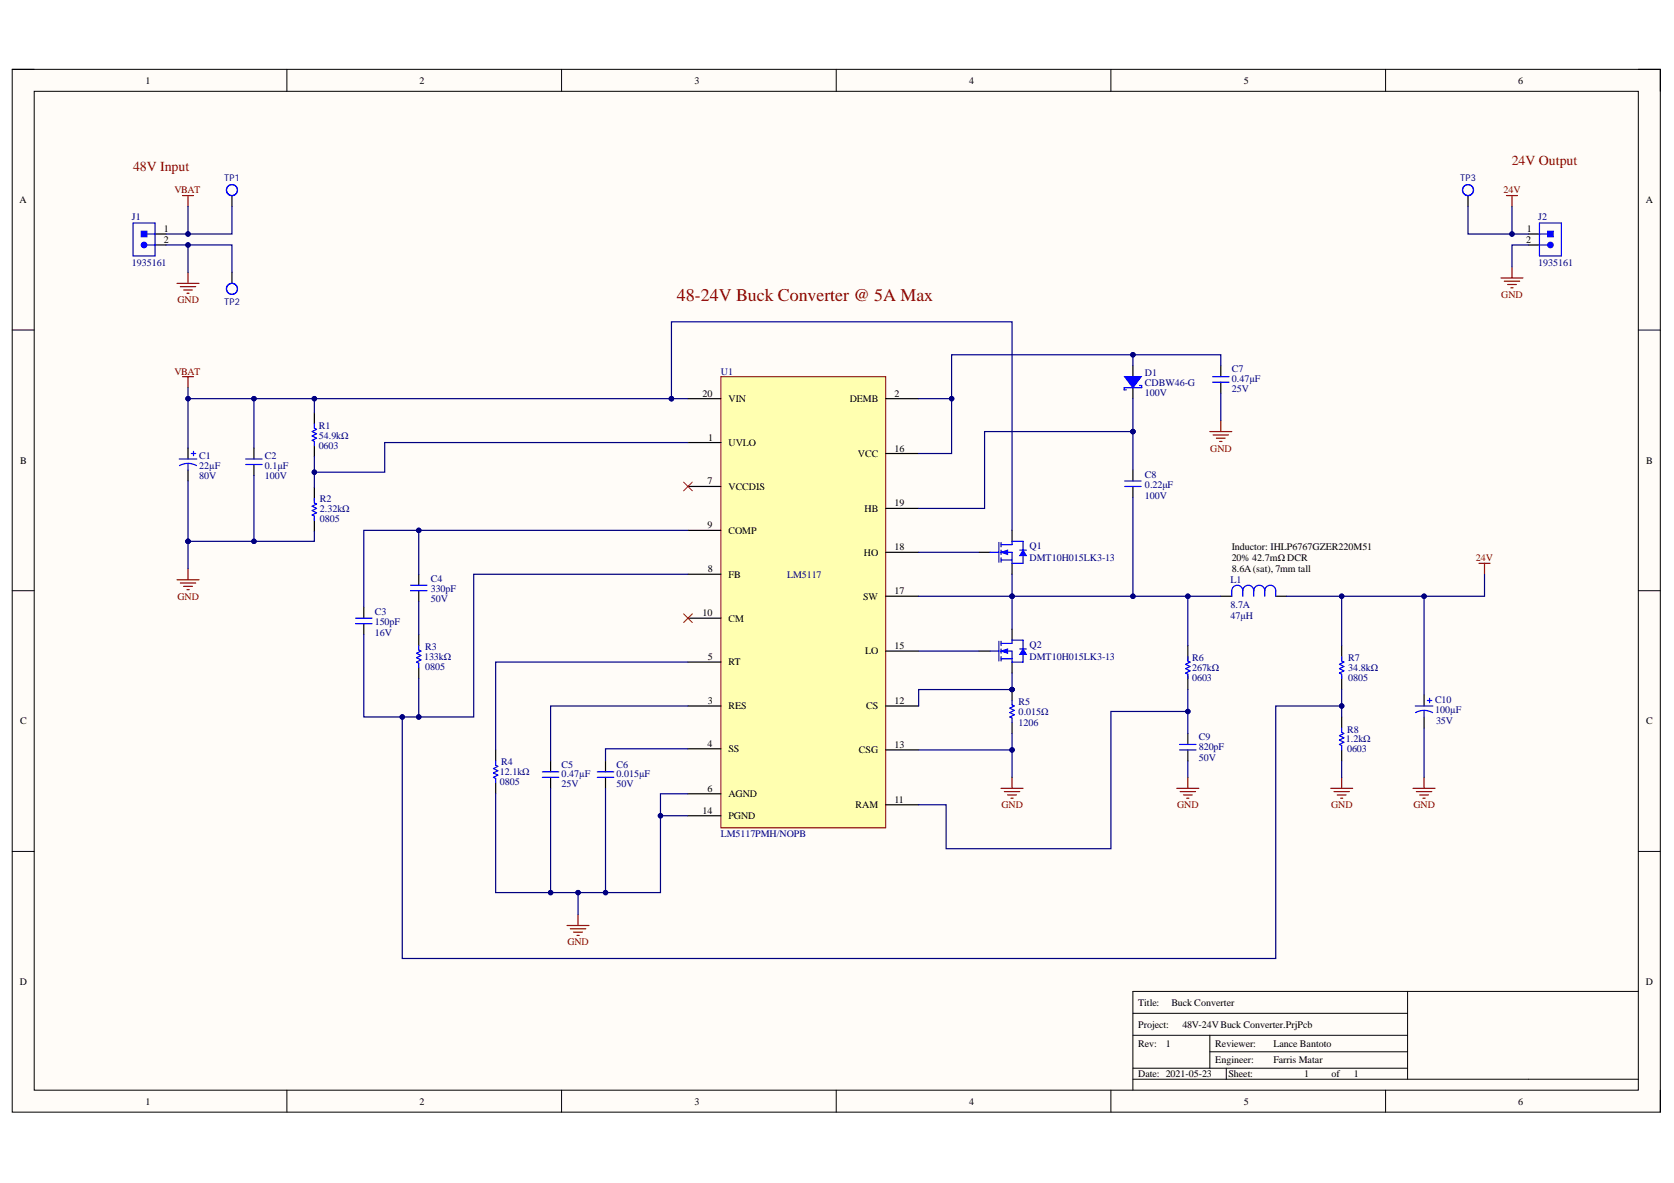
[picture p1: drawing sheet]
<svg xmlns="http://www.w3.org/2000/svg" width="297mm" height="210mm" viewBox="0 0 297 210" stroke-linecap="round" stroke-linejoin="round" font-family="sans-serif">
<defs><g id="words">
<text font-size="3.2" fill="#980000" x="120.1" y="53.5">48-24V Buck Converter @ 5A Max</text>
<g font-size="2.5" fill="#980000">
<text x="268.3" y="29.3">24V Output</text>
<text x="23.6" y="30.3">48V Input</text>
</g>
<g font-size="1.8">
<text x="25.8" y="14.9">1</text>
<text x="74.4" y="14.9">2</text>
<text x="123.3" y="14.9">3</text>
<text x="171.9" y="14.9">4</text>
<text x="220.7" y="14.9">5</text>
<text x="269.4" y="14.9">6</text>
<text x="3.5" y="36">A</text>
<text x="29.1" y="41.2">1</text>
<text x="270.9" y="41.2">1</text>
<text x="292" y="36">A</text>
<text x="29.1" y="43.1">2</text>
<text x="270.8" y="43.1">2</text>
<text x="124.7" y="70.4">20</text>
<text x="129.3" y="71.3">VIN</text>
<text x="150.8" y="71.3">DEMB</text>
<text x="158.7" y="70.4">2</text>
<text x="3.6" y="82.3">B</text>
<text x="125.7" y="78.2">1</text>
<text x="129.3" y="79.1">UVLO</text>
<text x="152.2" y="81.1">VCC</text>
<text x="158.7" y="80.1">16</text>
<text x="292.1" y="82.3">B</text>
<text x="125.5" y="85.9">7</text>
<text x="129.3" y="86.9">VCCDIS</text>
<text x="158.7" y="89.8">19</text>
<text x="125.5" y="93.7">9</text>
<text x="129.3" y="94.7">COMP</text>
<text x="153.4" y="90.8">HB</text>
<text x="125.6" y="101.5">8</text>
<text x="153.3" y="98.6">HO</text>
<text x="158.7" y="97.6">18</text>
<text x="218.6" y="97.6">Inductor: IHLP6767GZER220M51</text>
<text x="218.6" y="99.6">20% 42.7mΩ DCR</text>
<text x="218.6" y="101.5">8.6A(sat), 7mm tall</text>
<text x="129.3" y="102.5">FB</text>
<text x="153.2" y="106.4">SW</text>
<text x="158.7" y="105.4">17</text>
<text x="124.7" y="109.3">10</text>
<text x="129.3" y="110.3">CM</text>
<text x="125.6" y="117.1">5</text>
<text x="129.3" y="118.1">RT</text>
<text x="153.5" y="116.1">LO</text>
<text x="158.7" y="115.1">15</text>
<text x="125.6" y="124.9">3</text>
<text x="129.3" y="125.9">RES</text>
<text x="153.7" y="125.9">CS</text>
<text x="158.7" y="124.9">12</text>
<text x="3.6" y="128.5">C</text>
<text x="292.1" y="128.5">C</text>
<text x="125.5" y="132.5">4</text>
<text x="129.3" y="133.4">SS</text>
<text x="152.4" y="133.7">CSG</text>
<text x="158.7" y="132.7">13</text>
<text x="125.5" y="140.5">6</text>
<text x="129.3" y="141.4">AGND</text>
<text x="151.8" y="143.4">RAM</text>
<text x="158.7" y="142.4">11</text>
<text x="124.7" y="144.4">14</text>
<text x="129.3" y="145.4">PGND</text>
<text x="3.5" y="174.8">D</text>
<text x="202" y="178.4">Title:</text>
<text x="207.9" y="178.4">Buck Converter</text>
<text x="292" y="174.8">D</text>
<text x="202" y="182.3">Project:</text>
<text x="202" y="185.8">Rev:</text>
<text x="206.8" y="185.8">1</text>
<text x="209.8" y="182.3">48V-24VBuck Converter.PrjPcb</text>
<text x="215.6" y="185.8">Reviewer:</text>
<text x="226" y="185.8">Lance Bantoto</text>
<text x="202" y="191.1">Date: 2021-05-23</text>
<text x="215.6" y="188.6">Engineer:</text>
<text x="218" y="191.1">Sheet:</text>
<text x="226" y="188.6">Farris Matar</text>
<text x="231.4" y="191.1">1</text>
<text x="236.3" y="191.1">of</text>
<text x="240.2" y="191.1">1</text>
<text x="25.8" y="196">1</text>
<text x="74.4" y="196">2</text>
<text x="123.3" y="196">3</text>
<text x="171.9" y="196">4</text>
<text x="220.7" y="196">5</text>
<text x="269.4" y="196">6</text>
</g>
<g font-size="1.8" fill="#800000">
<text x="31" y="34.3">VBAT</text>
<text x="266.8" y="34.3">24V</text>
<text x="31.5" y="53.8">GND</text>
<text x="266.4" y="52.8">GND</text>
<text x="31" y="66.5">VBAT</text>
<text x="214.8" y="80.1">GND</text>
<text x="261.9" y="99.6">24V</text>
<text x="31.5" y="106.4">GND</text>
<text x="177.7" y="143.4">GND</text>
<text x="208.9" y="143.4">GND</text>
<text x="236.2" y="143.4">GND</text>
<text x="250.8" y="143.4">GND</text>
<text x="100.7" y="167.8">GND</text>
</g>
<g font-size="1.8" fill="#000080">
<text x="23.4" y="39">J1</text>
<text x="273" y="39">J2</text>
<text x="23.4" y="47.2">1935161</text>
<text x="273" y="47.2">1935161</text>
<text x="127.9" y="66.5">U1</text>
<text x="203.2" y="68.4">CDBW46-G</text>
<text x="203.2" y="70.2">100V</text>
<text x="203.2" y="66.7">D1</text>
<text x="218.6" y="69.6">25V</text>
<text x="218.6" y="67.8">0.47µF</text>
<text x="218.6" y="66.1">C7</text>
<text x="56.6" y="78">54.9kΩ</text>
<text x="56.6" y="76.2">R1</text>
<text x="35.3" y="83.2">22µF</text>
<text x="35.3" y="81.5">C1</text>
<text x="47" y="83.2">0.1µF</text>
<text x="47" y="81.5">C2</text>
<text x="56.6" y="79.7">0603</text>
<text x="35.3" y="85">80V</text>
<text x="47" y="85">100V</text>
<text x="56.8" y="89.1">R2</text>
<text x="203.2" y="88.5">100V</text>
<text x="203.2" y="86.5">0.22μF</text>
<text x="203.2" y="84.8">C8</text>
<text x="56.8" y="92.6">0805</text>
<text x="56.8" y="90.8">2.32kΩ</text>
<text x="182.7" y="99.6">DMT10H015LK3-13</text>
<text x="182.7" y="97.4">Q1</text>
<text x="76.4" y="105">330pF</text>
<text x="76.4" y="106.8">50V</text>
<text x="76.4" y="103.3">C4</text>
<text x="139.7" y="102.5">LM5117</text>
<text x="218.3" y="108">8.7A</text>
<text x="218.3" y="103.5">L1</text>
<text x="66.5" y="110.9">150pF</text>
<text x="66.5" y="112.8">16V</text>
<text x="66.5" y="109.1">C3</text>
<text x="218.3" y="109.9">47μH</text>
<text x="75.2" y="117.1">133kΩ</text>
<text x="75.5" y="118.9">0805</text>
<text x="75.5" y="115.4">R3</text>
<text x="182.7" y="117.1">DMT10H015LK3-13</text>
<text x="182.7" y="115">Q2</text>
<text x="211.5" y="119">267kΩ</text>
<text x="211.5" y="117.3">R6</text>
<text x="239.2" y="119">34.8kΩ</text>
<text x="239.2" y="117.3">R7</text>
<text x="180.7" y="125.1">R5</text>
<text x="211.5" y="120.8">0603</text>
<text x="239.2" y="120.8">0805</text>
<text x="254.6" y="124.7">C10</text>
<text x="180.7" y="126.8">0.015Ω</text>
<text x="180.7" y="128.8">1206</text>
<text x="212.7" y="131.3">C9</text>
<text x="238.8" y="131.7">1.2kΩ</text>
<text x="239" y="130">R8</text>
<text x="254.6" y="126.5">100µF</text>
<text x="254.8" y="128.4">35V</text>
<text x="88.7" y="137.5">12.1kΩ</text>
<text x="88.9" y="135.8">R4</text>
<text x="99.7" y="137.9">0.47µF</text>
<text x="99.7" y="136.2">C5</text>
<text x="109.4" y="137.9">0.015µF</text>
<text x="109.4" y="136.2">C6</text>
<text x="212.7" y="133.1">820pF</text>
<text x="212.7" y="135">50V</text>
<text x="239" y="133.4">0603</text>
<text x="88.7" y="139.3">0805</text>
<text x="99.7" y="139.7">25V</text>
<text x="109.4" y="139.7">50V</text>
<text x="127.9" y="148.4">LM5117PMH/NOPB</text>
</g>
<g font-size="1.6" fill="#000080">
<text x="39.8" y="32.2">TP1</text>
<text x="259.1" y="32.2">TP3</text>
<text x="39.8" y="54.1">TP2</text>
</g>
</g></defs>
<path d="M2.2 12.3h292.4v185h-292.4z" fill-rule="evenodd" fill="#fffcf8"/>
<path d="M2.2 12.3h292.4v185h-292.4z" fill="none" stroke="#000" stroke-width=".18"/>
<path d="M6.1 16.2h284.6v177.2h-284.6z" fill-rule="evenodd" fill="#fffcf8"/>
<g fill="none" stroke="#000" stroke-width=".18">
<path d="M2.2 12.3h3.9M6.1 16.2h284.6v177.2h-284.6zM50.9 12.3v3.9M99.6 12.3v3.9M148.4 12.3v3.9M197.1 12.3v3.9M245.9 12.3v3.9M290.7 12.3h3.9v3.9M2.2 58.6h3.9M290.7 58.6h3.9M2.2 104.8h3.9M290.7 104.8h3.9"/>
<path d="M2.2 151.1h3.9M290.7 151.1h3.9M201 179.8h48.8M249.8 175.9v15.6M290.7 175.9h-89.7v17.5M50.9 193.4v3.9M99.6 193.4v3.9M148.4 193.4v3.9M197.1 193.4v3.9M201 191.5h89.7M201 189.5h48.8M201 183.7h48.8"/>
<path d="M214.7 183.7v5.8M214.7 186.6h35.1M217.6 189.5v2M245.9 193.4v3.9M294.6 193.4v3.9"/>
</g>
<path d="M32.4 66.8h1.9M33.4 66.8v2" fill="none" stroke="#800000" stroke-width=".21"/>
<path d="M33.4 79.5v1.9M45.1 79.5v1.9M55.8 73.3v1.9M55.8 79.1v2M33.4 83.4v1.9M45.1 82.4v2M55.8 86.5v2.4M55.8 91.9v2.4" fill="none" stroke="#000" stroke-width=".21"/>
<path d="M55.8 75.2v.8l.4 .2-.8 .4 .8 .4-.8 .4 .8 .3-.8 .4 .4 .2v.8M31.8 81.4h3.1M33.4 82.2l.7 .1 .8 .3M33.4 82.2l-.8 .1-.8 .3M33.4 82.2v1.2M33.9 80.5h.8M34.3 80.1v.8M43.6 81.4h2.9M43.6 82.4h2.9M55.8 88.5v.7l.4 .2-.8 .4 .8 .4-.8 .4 .8 .4-.8 .4 .4 .2v.8" fill="none" stroke="#00f" stroke-width=".21"/>
<path d="M127.9 66.8h29.3v80.1h-29.3z" fill-rule="evenodd" fill="#ffffb0"/>
<path d="M127.9 66.8h29.3v80.1h-29.3z" fill="none" stroke="#800000" stroke-width=".18"/>
<g fill="none" stroke="#000" stroke-width=".21">
<path d="M122.1 70.7h5.8M122.1 78.5h5.8M157.2 70.7h5.8M201 64.9v1.9M201 68.8v1.9M122.1 86.3h5.8M122.1 94.1h5.8M157.2 80.5h5.8M157.2 98h5.8M157.2 90.2h5.8M64.6 107.7v2M64.6 110.7v1.9"/>
<path d="M74.3 101.9v1.9M74.3 104.8v2M74.3 112.6v2M74.3 118.5v1.9M122.1 117.5h5.8M122.1 101.9h5.8M122.1 109.7h5.8M157.2 115.5h5.8M157.2 105.8h5.8M87.9 133.1v1.9M87.9 138.9v1.9M97.7 135v1.9"/>
<path d="M97.7 137.9v2M107.4 135v1.9M107.4 137.9v2M122.1 125.3h5.8M122.1 132.9h5.8M157.2 125.3h5.8M157.2 133.1h5.8M122.1 140.8h5.8M122.1 144.7h5.8M157.2 142.8h5.8"/>
</g>
<path d="M63.1 110.7h2.9M63.1 109.7h2.9M72.8 104.8h3M72.8 103.8h3M74.3 114.6v.7l.4 .2-.8 .4 .8 .4-.8 .4 .8 .4-.8 .4 .4 .2v.8M87.9 135v.8l.4 .2-.7 .4 .7 .4-.7 .3 .7 .4-.7 .4 .3 .2v.8M96.2 137.9h3M96.2 136.9h3M106 137.9h2.9M106 136.9h2.9" fill="none" stroke="#00f" stroke-width=".21"/>
<path d="M31.4 102.9h3.9M32 103.5h2.7M32.6 104h1.5M33.2 104.6h.4M33.4 100.9v2M100.6 164.2h3.9M101.2 164.8h2.7M101.8 165.4h1.6M102.4 166h.4M102.6 162.3v1.9" fill="none" stroke="#800000" stroke-width=".21"/>
<path d="M199.6 66.8h2.9l-1.5 2z" fill="#00f"/>
<g fill="none" stroke="#00f" stroke-width=".21">
<path d="M199.6 66.8h2.9l-1.5 2zM202.2 68.4h.4v.4h-3.1v.4h.4M215.2 67.8h2.9M215.2 66.8h2.9M175.7 98h1.5M177.2 96.2v3.6M177.6 96.6h2M177.6 98h2v2M177.6 99.4h2M177.6 96.2v.8M177.6 97.6v.8M177.6 99v.8"/>
<path d="M199.6 86.3h2.9M199.6 85.3h2.9"/>
</g>
<path d="M216.6 64.9v1.9M216.6 67.8v2M173.7 98h2M179.6 94.1v2M179.6 100v1.9M201 83.4v1.9M201 86.3v2" fill="none" stroke="#000" stroke-width=".21"/>
<path d="M214.7 76.6h3.9M215.3 77.2h2.7M215.8 77.7h1.6M216.4 78.3h.4M216.6 74.6v2" fill="none" stroke="#800000" stroke-width=".21"/>
<path d="M177.6 98l1.2-.4v.8z" fill="#00f"/>
<path d="M177.6 98l1.2-.4v.8z" fill="none" stroke="#00f" stroke-width=".18"/>
<path d="M179.6 96.6v-.5h1.9v1.5M181.5 98.5v1.5h-1.9" fill="none" stroke="#00f" stroke-width=".21"/>
<path d="M181.5 97.6l.6 1h-1.2z" fill="#00f"/>
<path d="M181.5 97.6l.6 1h-1.2z" fill="none" stroke="#00f" stroke-width=".18"/>
<path d="M180.9 97.6h1.2M175.7 115.5h1.5M177.2 113.8v3.5M177.6 114.2h2M177.6 115.5h2v2M177.6 116.9h2M177.6 113.8v.8M177.6 115.1v.8M177.6 116.5v.8" fill="none" stroke="#00f" stroke-width=".21"/>
<path d="M173.7 115.5h2M179.6 111.6v2M179.6 117.5v1.9" fill="none" stroke="#000" stroke-width=".21"/>
<path d="M177.6 115.5l1.2-.4v.8z" fill="#00f"/>
<path d="M177.6 115.5l1.2-.4v.8z" fill="none" stroke="#00f" stroke-width=".18"/>
<path d="M179.6 114.2v-.6h1.9v1.5M181.5 116v1.5h-1.9" fill="none" stroke="#00f" stroke-width=".21"/>
<path d="M181.5 115.1l.6 1h-1.2z" fill="#00f"/>
<path d="M181.5 115.1l.6 1h-1.2z" fill="none" stroke="#00f" stroke-width=".18"/>
<path d="M180.9 115.1h1.2" fill="none" stroke="#00f" stroke-width=".21"/>
<path d="M177.6 139.9h3.9M179.6 137.9v2M178.2 140.5h2.7M178.8 141h1.6M179.4 141.6h.4" fill="none" stroke="#800000" stroke-width=".21"/>
<circle cx="179.6" cy="122.3" r=".39" fill="#000080"/>
<circle cx="179.6" cy="122.3" r=".39" fill="none" stroke="#000080" stroke-width=".18"/>
<path d="M179.6 122.3v2" fill="none" stroke="#000" stroke-width=".21"/>
<circle cx="179.6" cy="122.3" r=".39" fill="#000080"/>
<circle cx="179.6" cy="122.3" r=".39" fill="none" stroke="#000080" stroke-width=".18"/>
<g fill="none" stroke="#000" stroke-width=".21">
<path d="M27.5 41.5h2M27.5 43.5h2M210.8 114.6v2.4M210.8 119.9v2.4M216.6 105.8h2M226.4 105.8h1.9M238.1 114.6v2.4M238.1 119.9v2.4M179.6 128.2v1.9M210.8 130.1v2M210.8 133.1v1.9M238.1 127.2v2"/>
<path d="M238.1 133.1v1.9M252.7 123.3v2M252.7 127.2v2"/>
</g>
<g fill="none" stroke="#00f" stroke-width=".21">
<path d="M26.1 43.5h1.4M210.8 116.5v.8l.4 .2-.8 .4 .8 .4-.8 .3 .8 .4-.8 .4 .4 .2v.8M220.5 104.8a.97 .97 0 0 1 1-1 .97 .97 0 0 1 1 1M220.5 104.8a.98 .98 0 0 0-1-1 .98 .98 0 0 0-.9 1v1M220.5 104.8v1M222.5 104.8a.98 .98 0 0 1 .9-1 .98 .98 0 0 1 1 1M222.5 104.8v1M224.4 104.8a.97 .97 0 0 1 1-1 .97 .97 0 0 1 1 1v1M224.4 104.8v1M238.1 116.5v.8l.4 .2-.8 .4 .8 .4-.8 .3 .8 .4-.8 .4 .4 .2v.8M179.6 124.3v.8l.4 .2-.8 .4 .8 .3-.8 .4 .8 .4-.8 .4 .4 .2v.8M209.3 133.1h2.9"/>
<path d="M209.3 132.1h2.9M238.1 129.2v.7l.4 .2-.8 .4 .8 .4-.8 .4 .8 .4-.8 .4 .4 .2v.8M251.1 125.3h3.1M252.7 126l.8 .1 .7 .3M252.7 126l-.8 .1-.7 .3M252.7 126v1.2M253.3 124.3h.8M253.7 123.9v.8"/>
</g>
<g fill="none" stroke="#800000" stroke-width=".21">
<path d="M262.4 100h2M263.4 100v1.9M208.8 139.9h3.9M210.8 137.9v2M236.1 139.9h3.9M238.1 137.9v2M250.7 139.9h3.9M252.7 137.9v2M209.4 140.5h2.7M210 141h1.6M210.6 141.6h.4M236.7 140.5h2.7"/>
<path d="M237.3 141h1.6M237.9 141.6h.4M251.3 140.5h2.8M251.9 141h1.6M252.5 141.6h.4"/>
</g>
<path d="M121.3 85.5l1.5 1.6M122.8 85.5l-1.5 1.6M121.3 108.9l1.5 1.6M122.8 108.9l-1.5 1.6" fill="none" stroke="#f00" stroke-width=".18"/>
<circle cx="25.6" cy="43.5" r=".49" fill="#00f"/>
<g fill="none" stroke="#00f" stroke-width=".21">
<path d="M26.1 41.5h1.4"/>
<circle cx="25.6" cy="43.5" r=".49"/>
</g>
<path d="M25.1 41h1v1h-1z" fill-rule="evenodd" fill="#00f"/>
<path d="M23.6 39.6h3.9v5.8h-3.9zM25.1 41h1v1h-1zM273.2 43.5h1.3" fill="none" stroke="#00f" stroke-width=".21"/>
<path d="M271.2 41.5h2M271.2 43.5h2" fill="none" stroke="#000" stroke-width=".21"/>
<circle cx="275.1" cy="43.5" r=".49" fill="#00f"/>
<g fill="none" stroke="#00f" stroke-width=".21">
<path d="M273.2 41.5h1.3"/>
<circle cx="275.1" cy="43.5" r=".49"/>
</g>
<path d="M274.6 41h1v1h-1z" fill-rule="evenodd" fill="#00f"/>
<g fill="none" stroke="#00f" stroke-width=".21">
<path d="M273.2 39.6h3.9v5.8h-3.9zM274.6 41h1v1h-1z"/>
<circle cx="41.2" cy="33.7" r=".98"/>
<circle cx="41.2" cy="33.7" r=".97"/>
</g>
<g fill="none" stroke="#800000" stroke-width=".21">
<path d="M32.4 34.7h1.9M33.4 34.7v1.9M267.3 34.7h2M268.3 34.7v2M31.4 50.3h3.9M32 50.9h2.7M32.6 51.5h1.5M33.2 52h.4M33.4 48.3v2M266.3 49.3h3.9M266.9 49.9h2.8M267.5 50.5h1.6"/>
<path d="M268.1 51.1h.4M268.3 47.4v1.9"/>
</g>
<path d="M41.2 34.7v1.9" fill="none" stroke="#000" stroke-width=".21"/>
<path d="M74.3 106.8v5.8M74.3 120.4v6.8" fill="none" stroke="#000080" stroke-width=".21"/>
<circle cx="74.3" cy="127.2" r=".39" fill="#000080"/>
<circle cx="74.3" cy="127.2" r=".39" fill="none" stroke="#000080" stroke-width=".18"/>
<path d="M163 70.7h5.9v9.8h-5.9" fill="none" stroke="#000080" stroke-width=".21"/>
<circle cx="168.9" cy="70.7" r=".39" fill="#000080"/>
<circle cx="168.9" cy="70.7" r=".39" fill="none" stroke="#000080" stroke-width=".18"/>
<path d="M119.1 70.7v-13.6h60.5v37M216.6 69.8v4.8M163 98h10.7" fill="none" stroke="#000080" stroke-width=".21"/>
<circle cx="119.1" cy="70.7" r=".39" fill="#000080"/>
<circle cx="119.1" cy="70.7" r=".39" fill="none" stroke="#000080" stroke-width=".18"/>
<path d="M97.7 139.9v18.5" fill="none" stroke="#000080" stroke-width=".21"/>
<circle cx="97.7" cy="158.4" r=".39" fill="#000080"/>
<circle cx="97.7" cy="158.4" r=".39" fill="none" stroke="#000080" stroke-width=".18"/>
<path d="M107.4 139.9v18.5" fill="none" stroke="#000080" stroke-width=".21"/>
<circle cx="107.4" cy="158.4" r=".39" fill="#000080"/>
<circle cx="107.4" cy="158.4" r=".39" fill="none" stroke="#000080" stroke-width=".18"/>
<path d="M33.4 96.1v4.8" fill="none" stroke="#000080" stroke-width=".21"/>
<circle cx="33.4" cy="96.1" r=".39" fill="#000080"/>
<circle cx="33.4" cy="96.1" r=".39" fill="none" stroke="#000080" stroke-width=".18"/>
<path d="M55.8 81.1v5.4" fill="none" stroke="#000080" stroke-width=".21"/>
<circle cx="55.8" cy="83.8" r=".39" fill="#000080"/>
<circle cx="55.8" cy="83.8" r=".39" fill="none" stroke="#000080" stroke-width=".18"/>
<path d="M55.8 70.7v2.6" fill="none" stroke="#000080" stroke-width=".21"/>
<circle cx="55.8" cy="70.7" r=".39" fill="#000080"/>
<circle cx="55.8" cy="70.7" r=".39" fill="none" stroke="#000080" stroke-width=".18"/>
<path d="M45.1 70.7v8.8" fill="none" stroke="#000080" stroke-width=".21"/>
<circle cx="45.1" cy="70.7" r=".39" fill="#000080"/>
<circle cx="45.1" cy="70.7" r=".39" fill="none" stroke="#000080" stroke-width=".18"/>
<path d="M122.1 78.5h-53.8v5.3h-12.5" fill="none" stroke="#000080" stroke-width=".21"/>
<circle cx="55.8" cy="83.8" r=".39" fill="#000080"/>
<circle cx="55.8" cy="83.8" r=".39" fill="none" stroke="#000080" stroke-width=".18"/>
<path d="M122.1 94.1h-57.5v13.6" fill="none" stroke="#000080" stroke-width=".21"/>
<circle cx="74.3" cy="94.1" r=".39" fill="#000080"/>
<circle cx="74.3" cy="94.1" r=".39" fill="none" stroke="#000080" stroke-width=".18"/>
<path d="M74.3 94.1v7.8" fill="none" stroke="#000080" stroke-width=".21"/>
<circle cx="74.3" cy="94.1" r=".39" fill="#000080"/>
<circle cx="74.3" cy="94.1" r=".39" fill="none" stroke="#000080" stroke-width=".18"/>
<path d="M122.1 101.9h-38v25.3h-19.5v-14.6" fill="none" stroke="#000080" stroke-width=".21"/>
<circle cx="71.4" cy="127.2" r=".39" fill="#000080"/>
<circle cx="71.4" cy="127.2" r=".39" fill="none" stroke="#000080" stroke-width=".18"/>
<circle cx="74.3" cy="127.2" r=".39" fill="#000080"/>
<circle cx="74.3" cy="127.2" r=".39" fill="none" stroke="#000080" stroke-width=".18"/>
<path d="M102.6 158.4v3.9" fill="none" stroke="#000080" stroke-width=".21"/>
<circle cx="102.6" cy="158.4" r=".39" fill="#000080"/>
<circle cx="102.6" cy="158.4" r=".39" fill="none" stroke="#000080" stroke-width=".18"/>
<path d="M33.4 70.7h85.7" fill="none" stroke="#000080" stroke-width=".21"/>
<circle cx="33.4" cy="70.7" r=".39" fill="#000080"/>
<circle cx="33.4" cy="70.7" r=".39" fill="none" stroke="#000080" stroke-width=".18"/>
<circle cx="45.1" cy="70.7" r=".39" fill="#000080"/>
<circle cx="45.1" cy="70.7" r=".39" fill="none" stroke="#000080" stroke-width=".18"/>
<circle cx="55.8" cy="70.7" r=".39" fill="#000080"/>
<circle cx="55.8" cy="70.7" r=".39" fill="none" stroke="#000080" stroke-width=".18"/>
<circle cx="119.1" cy="70.7" r=".39" fill="#000080"/>
<circle cx="119.1" cy="70.7" r=".39" fill="none" stroke="#000080" stroke-width=".18"/>
<path d="M87.9 140.8v17.6h29.3v-17.6h4.9" fill="none" stroke="#000080" stroke-width=".21"/>
<circle cx="97.7" cy="158.4" r=".39" fill="#000080"/>
<circle cx="97.7" cy="158.4" r=".39" fill="none" stroke="#000080" stroke-width=".18"/>
<circle cx="102.6" cy="158.4" r=".39" fill="#000080"/>
<circle cx="102.6" cy="158.4" r=".39" fill="none" stroke="#000080" stroke-width=".18"/>
<circle cx="107.4" cy="158.4" r=".39" fill="#000080"/>
<circle cx="107.4" cy="158.4" r=".39" fill="none" stroke="#000080" stroke-width=".18"/>
<circle cx="117.2" cy="144.7" r=".39" fill="#000080"/>
<circle cx="117.2" cy="144.7" r=".39" fill="none" stroke="#000080" stroke-width=".18"/>
<path d="M122.1 117.5h-34.2v15.6M122.1 125.3h-24.4v9.7M122.1 132.9h-14.7v2.1M117.2 144.7h4.9" fill="none" stroke="#000080" stroke-width=".21"/>
<circle cx="117.2" cy="144.7" r=".39" fill="#000080"/>
<circle cx="117.2" cy="144.7" r=".39" fill="none" stroke="#000080" stroke-width=".18"/>
<path d="M33.4 68.8v10.7" fill="none" stroke="#000080" stroke-width=".21"/>
<circle cx="33.4" cy="70.7" r=".39" fill="#000080"/>
<circle cx="33.4" cy="70.7" r=".39" fill="none" stroke="#000080" stroke-width=".18"/>
<path d="M119.1 70.7h3" fill="none" stroke="#000080" stroke-width=".21"/>
<circle cx="119.1" cy="70.7" r=".39" fill="#000080"/>
<circle cx="119.1" cy="70.7" r=".39" fill="none" stroke="#000080" stroke-width=".18"/>
<path d="M179.6 101.9v3.9" fill="none" stroke="#000080" stroke-width=".21"/>
<circle cx="179.6" cy="105.8" r=".39" fill="#000080"/>
<circle cx="179.6" cy="105.8" r=".39" fill="none" stroke="#000080" stroke-width=".18"/>
<path d="M201 88.3v17.5h-38" fill="none" stroke="#000080" stroke-width=".21"/>
<circle cx="179.6" cy="105.8" r=".39" fill="#000080"/>
<circle cx="179.6" cy="105.8" r=".39" fill="none" stroke="#000080" stroke-width=".18"/>
<circle cx="201" cy="105.8" r=".39" fill="#000080"/>
<circle cx="201" cy="105.8" r=".39" fill="none" stroke="#000080" stroke-width=".18"/>
<path d="M201 76.6h-26.3v13.6h-11.7" fill="none" stroke="#000080" stroke-width=".21"/>
<circle cx="201" cy="76.6" r=".39" fill="#000080"/>
<circle cx="201" cy="76.6" r=".39" fill="none" stroke="#000080" stroke-width=".18"/>
<path d="M201 76.6v6.8" fill="none" stroke="#000080" stroke-width=".21"/>
<circle cx="201" cy="76.6" r=".39" fill="#000080"/>
<circle cx="201" cy="76.6" r=".39" fill="none" stroke="#000080" stroke-width=".18"/>
<path d="M201 70.7v5.9" fill="none" stroke="#000080" stroke-width=".21"/>
<circle cx="201" cy="76.6" r=".39" fill="#000080"/>
<circle cx="201" cy="76.6" r=".39" fill="none" stroke="#000080" stroke-width=".18"/>
<path d="M201 62.9v2" fill="none" stroke="#000080" stroke-width=".21"/>
<circle cx="201" cy="62.9" r=".39" fill="#000080"/>
<circle cx="201" cy="62.9" r=".39" fill="none" stroke="#000080" stroke-width=".18"/>
<path d="M201 105.8h15.6" fill="none" stroke="#000080" stroke-width=".21"/>
<circle cx="201" cy="105.8" r=".39" fill="#000080"/>
<circle cx="201" cy="105.8" r=".39" fill="none" stroke="#000080" stroke-width=".18"/>
<circle cx="210.8" cy="105.8" r=".39" fill="#000080"/>
<circle cx="210.8" cy="105.8" r=".39" fill="none" stroke="#000080" stroke-width=".18"/>
<path d="M179.6 105.8v5.8" fill="none" stroke="#000080" stroke-width=".21"/>
<circle cx="179.6" cy="105.8" r=".39" fill="#000080"/>
<circle cx="179.6" cy="105.8" r=".39" fill="none" stroke="#000080" stroke-width=".18"/>
<path d="M179.6 119.4v2.9h-16.6v3" fill="none" stroke="#000080" stroke-width=".21"/>
<circle cx="179.6" cy="122.3" r=".39" fill="#000080"/>
<circle cx="179.6" cy="122.3" r=".39" fill="none" stroke="#000080" stroke-width=".18"/>
<path d="M179.6 130.1v7.8" fill="none" stroke="#000080" stroke-width=".21"/>
<circle cx="179.6" cy="133.1" r=".39" fill="#000080"/>
<circle cx="179.6" cy="133.1" r=".39" fill="none" stroke="#000080" stroke-width=".18"/>
<path d="M163 133.1h16.6" fill="none" stroke="#000080" stroke-width=".21"/>
<circle cx="179.6" cy="133.1" r=".39" fill="#000080"/>
<circle cx="179.6" cy="133.1" r=".39" fill="none" stroke="#000080" stroke-width=".18"/>
<path d="M210.8 105.8v8.8" fill="none" stroke="#000080" stroke-width=".21"/>
<circle cx="210.8" cy="105.8" r=".39" fill="#000080"/>
<circle cx="210.8" cy="105.8" r=".39" fill="none" stroke="#000080" stroke-width=".18"/>
<path d="M210.8 122.3v7.8" fill="none" stroke="#000080" stroke-width=".21"/>
<circle cx="210.8" cy="126.2" r=".39" fill="#000080"/>
<circle cx="210.8" cy="126.2" r=".39" fill="none" stroke="#000080" stroke-width=".18"/>
<path d="M210.8 126.2h-13.7v24.4h-29.2v-7.8h-4.9M210.8 135v2.9" fill="none" stroke="#000080" stroke-width=".21"/>
<circle cx="210.8" cy="126.2" r=".39" fill="#000080"/>
<circle cx="210.8" cy="126.2" r=".39" fill="none" stroke="#000080" stroke-width=".18"/>
<path d="M238.1 122.3v4.9" fill="none" stroke="#000080" stroke-width=".21"/>
<circle cx="238.1" cy="125.3" r=".39" fill="#000080"/>
<circle cx="238.1" cy="125.3" r=".39" fill="none" stroke="#000080" stroke-width=".18"/>
<path d="M238.1 125.3h-11.7v44.8h-155v-42.9M238.1 135v2.9" fill="none" stroke="#000080" stroke-width=".21"/>
<circle cx="71.4" cy="127.2" r=".39" fill="#000080"/>
<circle cx="71.4" cy="127.2" r=".39" fill="none" stroke="#000080" stroke-width=".18"/>
<circle cx="238.1" cy="125.3" r=".39" fill="#000080"/>
<circle cx="238.1" cy="125.3" r=".39" fill="none" stroke="#000080" stroke-width=".18"/>
<path d="M216.6 64.9v-2h-47.7v7.8M252.7 129.2v8.7" fill="none" stroke="#000080" stroke-width=".21"/>
<circle cx="168.9" cy="70.7" r=".39" fill="#000080"/>
<circle cx="168.9" cy="70.7" r=".39" fill="none" stroke="#000080" stroke-width=".18"/>
<circle cx="201" cy="62.9" r=".39" fill="#000080"/>
<circle cx="201" cy="62.9" r=".39" fill="none" stroke="#000080" stroke-width=".18"/>
<path d="M263.4 101.9v3.9h-35.1" fill="none" stroke="#000080" stroke-width=".21"/>
<circle cx="252.7" cy="105.8" r=".39" fill="#000080"/>
<circle cx="252.7" cy="105.8" r=".39" fill="none" stroke="#000080" stroke-width=".18"/>
<circle cx="238.1" cy="105.8" r=".39" fill="#000080"/>
<circle cx="238.1" cy="105.8" r=".39" fill="none" stroke="#000080" stroke-width=".18"/>
<path d="M238.1 105.8v8.8" fill="none" stroke="#000080" stroke-width=".21"/>
<circle cx="238.1" cy="105.8" r=".39" fill="#000080"/>
<circle cx="238.1" cy="105.8" r=".39" fill="none" stroke="#000080" stroke-width=".18"/>
<path d="M252.7 105.8v17.5" fill="none" stroke="#000080" stroke-width=".21"/>
<circle cx="252.7" cy="105.8" r=".39" fill="#000080"/>
<circle cx="252.7" cy="105.8" r=".39" fill="none" stroke="#000080" stroke-width=".18"/>
<path d="M268.3 36.7v4.8h2.9M271.2 43.5h-2.9v3.9M163 115.5h10.7" fill="none" stroke="#000080" stroke-width=".21"/>
<circle cx="268.3" cy="41.5" r=".39" fill="#000080"/>
<circle cx="268.3" cy="41.5" r=".39" fill="none" stroke="#000080" stroke-width=".18"/>
<path d="M33.4 36.6v4.9h-3.9" fill="none" stroke="#000080" stroke-width=".21"/>
<circle cx="33.4" cy="41.5" r=".39" fill="#000080"/>
<circle cx="33.4" cy="41.5" r=".39" fill="none" stroke="#000080" stroke-width=".18"/>
<path d="M29.5 43.5h3.9v4.8" fill="none" stroke="#000080" stroke-width=".21"/>
<circle cx="33.4" cy="43.5" r=".39" fill="#000080"/>
<circle cx="33.4" cy="43.5" r=".39" fill="none" stroke="#000080" stroke-width=".18"/>
<path d="M33.4 85.3v10.8" fill="none" stroke="#000080" stroke-width=".21"/>
<circle cx="33.4" cy="96.1" r=".39" fill="#000080"/>
<circle cx="33.4" cy="96.1" r=".39" fill="none" stroke="#000080" stroke-width=".18"/>
<path d="M55.8 94.3v1.8h-22.4" fill="none" stroke="#000080" stroke-width=".21"/>
<circle cx="33.4" cy="96.1" r=".39" fill="#000080"/>
<circle cx="33.4" cy="96.1" r=".39" fill="none" stroke="#000080" stroke-width=".18"/>
<circle cx="45.1" cy="96.1" r=".39" fill="#000080"/>
<circle cx="45.1" cy="96.1" r=".39" fill="none" stroke="#000080" stroke-width=".18"/>
<path d="M45.1 84.4v11.7" fill="none" stroke="#000080" stroke-width=".21"/>
<circle cx="45.1" cy="96.1" r=".39" fill="#000080"/>
<circle cx="45.1" cy="96.1" r=".39" fill="none" stroke="#000080" stroke-width=".18"/>
<path d="M41.2 36.6v4.9h-7.8" fill="none" stroke="#000080" stroke-width=".21"/>
<circle cx="33.4" cy="41.5" r=".39" fill="#000080"/>
<circle cx="33.4" cy="41.5" r=".39" fill="none" stroke="#000080" stroke-width=".18"/>
<path d="M41.2 48.3v2" fill="none" stroke="#000" stroke-width=".21"/>
<g fill="none" stroke="#00f" stroke-width=".21">
<circle cx="41.2" cy="51.3" r=".98"/>
<circle cx="41.2" cy="51.3" r=".97"/>
</g>
<path d="M33.4 43.5h7.8v4.8" fill="none" stroke="#000080" stroke-width=".21"/>
<circle cx="33.4" cy="43.5" r=".39" fill="#000080"/>
<circle cx="33.4" cy="43.5" r=".39" fill="none" stroke="#000080" stroke-width=".18"/>
<path d="M260.5 34.7v2" fill="none" stroke="#000" stroke-width=".21"/>
<circle cx="260.5" cy="33.7" r=".97" fill="none" stroke="#00f" stroke-width=".21"/>
<path d="M260.5 36.7v4.8h7.8" fill="none" stroke="#000080" stroke-width=".21"/>
<circle cx="268.3" cy="41.5" r=".39" fill="#000080"/>
<circle cx="268.3" cy="41.5" r=".39" fill="none" stroke="#000080" stroke-width=".18"/>
<use href="#words"/>
</svg>
